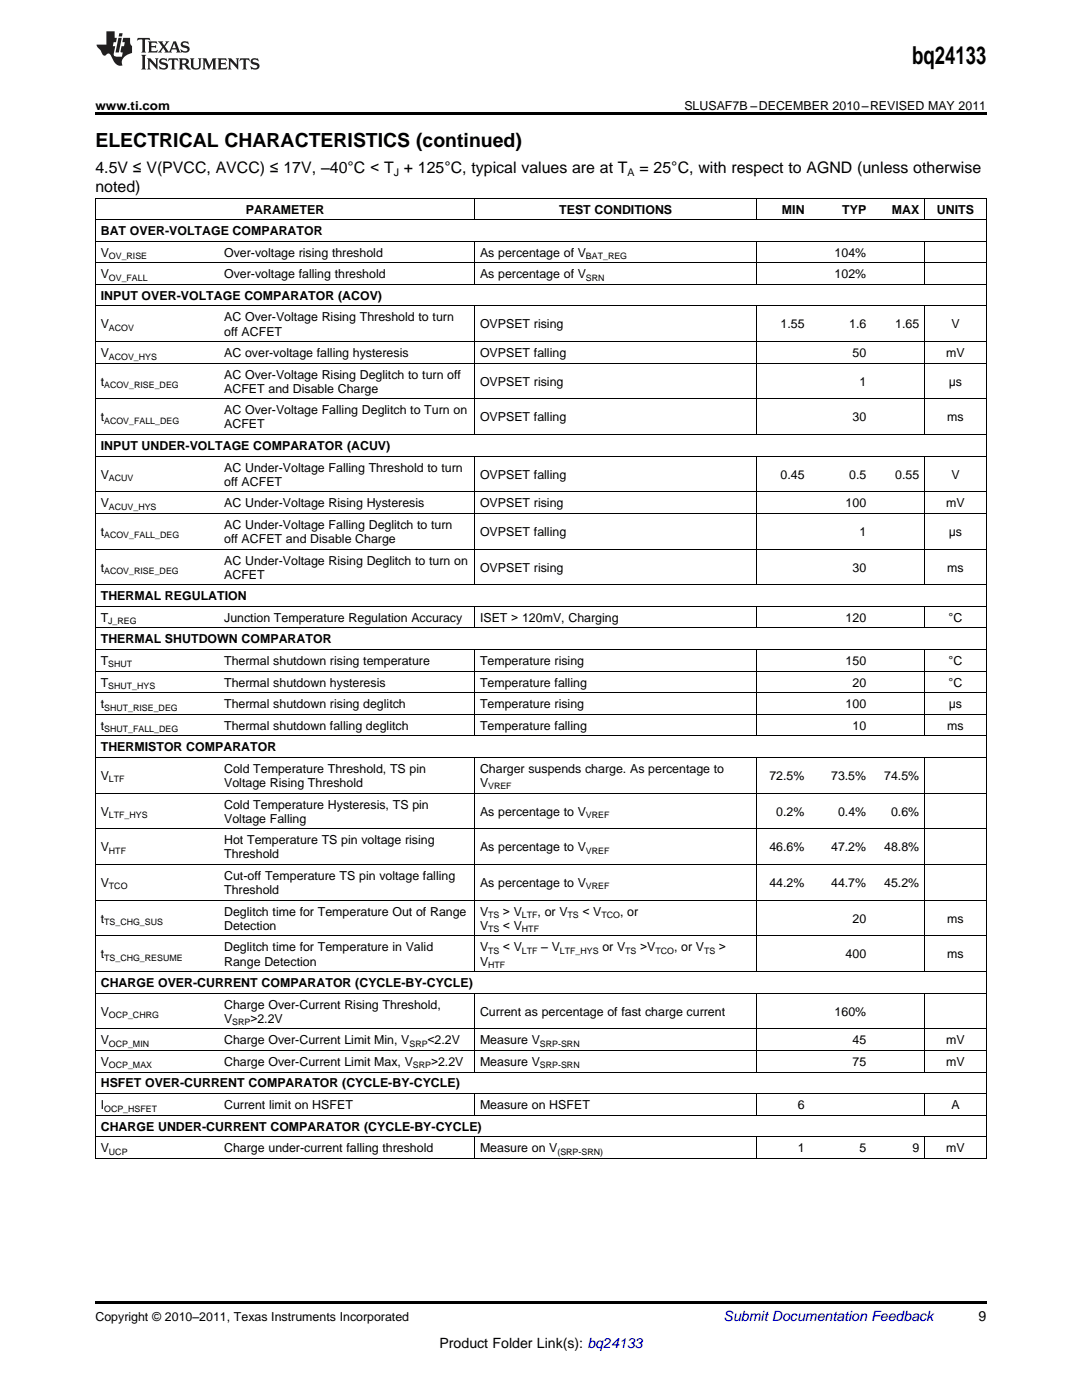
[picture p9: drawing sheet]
<svg xmlns="http://www.w3.org/2000/svg" width="216mm" height="279mm" viewBox="0 0 216 279" stroke-linecap="round" stroke-linejoin="round" font-family="sans-serif">
<defs><g id="words">
<text font-size="4.9" x="182" y="12.8">bq24133</text>
<text font-size="3.9" x="19" y="29.3">ELECTRICAL CHARACTERISTICS (continued)</text>
<g font-size="3.2">
<text x="19" y="34.4">4.5V ≤ V(PVCC, AVCC) ≤ 17V, –40°C &lt; T + 125°C, typical values are at T</text>
<text x="127.6" y="34.4">= 25°C, with respect to AGND (unless otherwise</text>
<text x="19" y="38.3">noted)</text>
</g>
<text font-size="2.8" fill="#0000c8" x="144.4" y="263.6">Submit Documentation Feedback</text>
<g font-size="2.8">
<text x="195.3" y="263.6">9</text>
<text x="87.7" y="269">Product Folder Link(s): bq24133</text>
</g>
<g font-size="2.5">
<text x="19" y="21.9">www.ti.com</text>
<text x="136.6" y="21.9">SLUSAF7B –DECEMBER 2010–REVISED MAY 2011</text>
<text x="20.1" y="46.9">BAT OVER-VOLTAGE COMPARATOR</text>
<text x="49.1" y="42.6">PARAMETER</text>
<text x="111.6" y="42.6">TEST CONDITIONS</text>
<text x="156" y="42.6">MIN</text>
<text x="168.1" y="42.6">TYP</text>
<text x="177.9" y="42.6">MAX</text>
<text x="186.9" y="42.6">UNITS</text>
<text x="20.1" y="51.2">V</text>
<text x="44.7" y="51.2">Over-voltage rising threshold</text>
<text x="95.8" y="51.2">As percentage of V</text>
<text x="166.5" y="51.2">104%</text>
<text x="20.1" y="55.5">V</text>
<text x="20.1" y="59.8">INPUT OVER-VOLTAGE COMPARATOR (ACOV)</text>
<text x="44.7" y="55.5">Over-voltage falling threshold</text>
<text x="95.8" y="55.5">As percentage of V</text>
<text x="166.5" y="55.5">102%</text>
<text x="20.1" y="65.5">V</text>
<text x="44.7" y="64.1">AC Over-Voltage Rising Threshold to turn</text>
<text x="95.8" y="65.5">OVPSET rising</text>
<text x="155.8" y="65.5">1.55</text>
<text x="169.4" y="65.5">1.6</text>
<text x="178.6" y="65.5">1.65</text>
<text x="189.8" y="65.5">V</text>
<text x="20.1" y="71.3">V</text>
<text x="44.7" y="67">off ACFET</text>
<text x="44.7" y="71.3">AC over-voltage falling hysteresis</text>
<text x="95.8" y="71.3">OVPSET falling</text>
<text x="170.1" y="71.3">50</text>
<text x="188.8" y="71.3">mV</text>
<text x="20.1" y="77">t</text>
<text x="44.7" y="75.6">AC Over-Voltage Rising Deglitch to turn off</text>
<text x="95.8" y="77">OVPSET rising</text>
<text x="171.5" y="77">1</text>
<text x="189.3" y="77">µs</text>
<text x="44.7" y="78.4">ACFET and Disable Charge</text>
<text x="44.7" y="82.7">AC Over-Voltage Falling Deglitch to Turn on</text>
<text x="20.1" y="84.1">t</text>
<text x="20.1" y="89.8">INPUT UNDER-VOLTAGE COMPARATOR (ACUV)</text>
<text x="44.7" y="85.5">ACFET</text>
<text x="95.8" y="84.1">OVPSET falling</text>
<text x="170.1" y="84.1">30</text>
<text x="189" y="84.1">ms</text>
<text x="20.1" y="95.5">V</text>
<text x="44.7" y="94.1">AC Under-Voltage Falling Threshold to turn</text>
<text x="95.8" y="95.5">OVPSET falling</text>
<text x="155.8" y="95.5">0.45</text>
<text x="169.4" y="95.5">0.5</text>
<text x="178.6" y="95.5">0.55</text>
<text x="189.8" y="95.5">V</text>
<text x="20.1" y="101.2">V</text>
<text x="44.7" y="96.9">off ACFET</text>
<text x="44.7" y="101.2">AC Under-Voltage Rising Hysteresis</text>
<text x="95.8" y="101.2">OVPSET rising</text>
<text x="168.7" y="101.2">100</text>
<text x="188.8" y="101.2">mV</text>
<text x="20.1" y="107">t</text>
<text x="44.7" y="105.6">AC Under-Voltage Falling Deglitch to turn</text>
<text x="95.8" y="107">OVPSET falling</text>
<text x="171.5" y="107">1</text>
<text x="189.3" y="107">µs</text>
<text x="44.7" y="108.4">off ACFET and Disable Charge</text>
<text x="44.7" y="112.7">AC Under-Voltage Rising Deglitch to turn on</text>
<text x="20.1" y="114.1">t</text>
<text x="20.1" y="119.8">THERMAL REGULATION</text>
<text x="44.7" y="115.5">ACFET</text>
<text x="95.8" y="114.1">OVPSET rising</text>
<text x="170.1" y="114.1">30</text>
<text x="189" y="114.1">ms</text>
<text x="20.1" y="124.1">T</text>
<text x="44.7" y="124.1">Junction Temperature Regulation Accuracy</text>
<text x="95.8" y="124.1">ISET &gt; 120mV, Charging</text>
<text x="168.7" y="124.1">120</text>
<text x="189.3" y="124.1">°C</text>
<text x="20.1" y="128.4">THERMAL SHUTDOWN COMPARATOR</text>
<text x="20.1" y="132.7">T</text>
<text x="20.1" y="137">T</text>
<text x="44.7" y="132.7">Thermal shutdown rising temperature</text>
<text x="44.7" y="137">Thermal shutdown hysteresis</text>
<text x="95.8" y="132.7">Temperature rising</text>
<text x="95.8" y="137">Temperature falling</text>
<text x="168.7" y="132.7">150</text>
<text x="170.1" y="137">20</text>
<text x="189.3" y="132.7">°C</text>
<text x="189.3" y="137">°C</text>
<text x="20.1" y="141.3">t</text>
<text x="44.7" y="141.3">Thermal shutdown rising deglitch</text>
<text x="95.8" y="141.3">Temperature rising</text>
<text x="168.7" y="141.3">100</text>
<text x="189.3" y="141.3">µs</text>
<text x="20.1" y="145.6">t</text>
<text x="20.1" y="149.9">THERMISTOR COMPARATOR</text>
<text x="44.7" y="145.6">Thermal shutdown falling deglitch</text>
<text x="95.8" y="145.6">Temperature falling</text>
<text x="170.1" y="145.6">10</text>
<text x="189" y="145.6">ms</text>
<text x="20.1" y="155.6">V</text>
<text x="44.7" y="154.2">Cold Temperature Threshold, TS pin</text>
<text x="95.8" y="154.2">Charger suspends charge. As percentage to</text>
<text x="153.5" y="155.6">72.5%</text>
<text x="165.8" y="155.6">73.5%</text>
<text x="176.4" y="155.6">74.5%</text>
<text x="44.7" y="157.1">Voltage Rising Threshold</text>
<text x="44.7" y="161.4">Cold Temperature Hysteresis, TS pin</text>
<text x="95.8" y="157.1">V</text>
<text x="20.1" y="162.8">V</text>
<text x="44.7" y="164.2">Voltage Falling</text>
<text x="95.8" y="162.8">As percentage to V</text>
<text x="154.9" y="162.8">0.2%</text>
<text x="167.2" y="162.8">0.4%</text>
<text x="177.8" y="162.8">0.6%</text>
<text x="20.1" y="169.9">V</text>
<text x="44.7" y="168.5">Hot Temperature TS pin voltage rising</text>
<text x="44.7" y="171.3">Threshold</text>
<text x="95.8" y="169.9">As percentage to V</text>
<text x="153.5" y="169.9">46.6%</text>
<text x="165.8" y="169.9">47.2%</text>
<text x="176.4" y="169.9">48.8%</text>
<text x="20.1" y="177">V</text>
<text x="44.7" y="175.6">Cut-off Temperature TS pin voltage falling</text>
<text x="44.7" y="178.4">Threshold</text>
<text x="95.8" y="177">As percentage to V</text>
<text x="153.5" y="177">44.2%</text>
<text x="165.8" y="177">44.7%</text>
<text x="176.4" y="177">45.2%</text>
<text x="20.1" y="184.1">t</text>
<text x="44.7" y="182.7">Deglitch time for Temperature Out of Range</text>
<text x="44.7" y="185.6">Detection</text>
<text x="95.8" y="182.7">V</text>
<text x="95.8" y="185.6">V</text>
<text x="100.4" y="182.7">&gt; V</text>
<text x="100.4" y="185.6">&lt; V</text>
<text x="107.3" y="182.7">, or V</text>
<text x="116.2" y="182.7">&lt; V</text>
<text x="123.7" y="182.7">, or</text>
<text x="170.1" y="184.1">20</text>
<text x="189" y="184.1">ms</text>
<text x="20.1" y="191.3">t</text>
<text x="44.7" y="189.9">Deglitch time for Temperature in Valid</text>
<text x="95.8" y="189.9">V</text>
<text x="100.4" y="189.9">&lt; V</text>
<text x="108" y="189.9">– V</text>
<text x="120.2" y="189.9">or V</text>
<text x="127.7" y="189.9">&gt;V</text>
<text x="134.5" y="189.9">, or V</text>
<text x="143.4" y="189.9">&gt;</text>
<text x="168.7" y="191.3">400</text>
<text x="189" y="191.3">ms</text>
<text x="20.1" y="197">CHARGE OVER-CURRENT COMPARATOR (CYCLE-BY-CYCLE)</text>
<text x="44.7" y="192.7">Range Detection</text>
<text x="95.8" y="192.7">V</text>
<text x="20.1" y="202.7">V</text>
<text x="44.7" y="201.3">Charge Over-Current Rising Threshold,</text>
<text x="95.8" y="202.7">Current as percentage of fast charge current</text>
<text x="166.5" y="202.7">160%</text>
<text x="20.1" y="208.4">V</text>
<text x="44.7" y="204.1">V</text>
<text x="44.7" y="208.4">Charge Over-Current Limit Min, V</text>
<text x="50" y="204.1">&gt;2.2V</text>
<text x="85.3" y="208.4">&lt;2.2V</text>
<text x="95.8" y="208.4">Measure V</text>
<text x="170.1" y="208.4">45</text>
<text x="188.8" y="208.4">mV</text>
<text x="20.1" y="212.7">V</text>
<text x="44.7" y="212.7">Charge Over-Current Limit Max, V</text>
<text x="86" y="212.7">&gt;2.2V</text>
<text x="95.8" y="212.7">Measure V</text>
<text x="170.1" y="212.7">75</text>
<text x="188.8" y="212.7">mV</text>
<text x="20.1" y="217">HSFET OVER-CURRENT COMPARATOR (CYCLE-BY-CYCLE)</text>
<text x="20.1" y="221.3">I</text>
<text x="44.7" y="221.3">Current limit on HSFET</text>
<text x="95.8" y="221.3">Measure on HSFET</text>
<text x="159.2" y="221.3">6</text>
<text x="189.8" y="221.3">A</text>
<text x="20.1" y="225.6">CHARGE UNDER-CURRENT COMPARATOR (CYCLE-BY-CYCLE)</text>
<text x="20.1" y="229.9">V</text>
<text x="44.7" y="229.9">Charge under-current falling threshold</text>
<text x="95.8" y="229.9">Measure on V</text>
<text x="159.2" y="229.9">1</text>
<text x="171.5" y="229.9">5</text>
<text x="182.1" y="229.9">9</text>
<text x="188.8" y="229.9">mV</text>
<text x="19" y="263.6">Copyright © 2010–2011, Texas Instruments Incorporated</text>
</g>
<g font-size="2.1">
<text x="78.6" y="35.1">J</text>
<text x="125.2" y="35.1">A</text>
</g>
<g font-size="1.8">
<text x="21.7" y="51.7">OV_RISE</text>
<text x="116.9" y="51.7">BAT_REG</text>
<text x="21.7" y="56">OV_FALL</text>
<text x="116.9" y="56">SRN</text>
<text x="21.7" y="66">ACOV</text>
<text x="21.7" y="71.8">ACOV_HYS</text>
<text x="20.8" y="77.5">ACOV_RISE_DEG</text>
<text x="20.8" y="84.6">ACOV_FALL_DEG</text>
<text x="21.7" y="96">ACUV</text>
<text x="21.7" y="101.7">ACUV_HYS</text>
<text x="20.8" y="107.5">ACOV_FALL_DEG</text>
<text x="20.8" y="114.6">ACOV_RISE_DEG</text>
<text x="21.6" y="124.6">J_REG</text>
<text x="21.6" y="133.2">SHUT</text>
<text x="21.6" y="137.5">SHUT_HYS</text>
<text x="20.8" y="141.8">SHUT_RISE_DEG</text>
<text x="20.8" y="146.1">SHUT_FALL_DEG</text>
<text x="21.7" y="156.1">LTF</text>
<text x="97.4" y="157.6">VREF</text>
<text x="21.7" y="163.3">LTF_HYS</text>
<text x="116.9" y="163.3">VREF</text>
<text x="21.7" y="170.4">HTF</text>
<text x="116.9" y="170.4">VREF</text>
<text x="21.7" y="177.5">TCO</text>
<text x="116.9" y="177.5">VREF</text>
<text x="20.8" y="184.6">TS_CHG_SUS</text>
<text x="97.4" y="183.2">TS</text>
<text x="104.1" y="183.2">LTF</text>
<text x="113.2" y="183.2">TS</text>
<text x="120" y="183.2">TCO</text>
<text x="20.8" y="191.8">TS_CHG_RESUME</text>
<text x="97.4" y="186.1">TS</text>
<text x="97.4" y="190.4">TS</text>
<text x="104.1" y="186.1">HTF</text>
<text x="104.1" y="190.4">LTF</text>
<text x="111.7" y="190.4">LTF_HYS</text>
<text x="124.7" y="190.4">TS</text>
<text x="130.8" y="190.4">TCO</text>
<text x="140.5" y="190.4">TS</text>
<text x="97.4" y="193.2">HTF</text>
<text x="21.7" y="203.2">OCP_CHRG</text>
<text x="21.7" y="208.9">OCP_MIN</text>
<text x="46.4" y="204.6">SRP</text>
<text x="81.7" y="208.9">SRP</text>
<text x="107.7" y="208.9">SRP-SRN</text>
<text x="21.7" y="213.2">OCP_MAX</text>
<text x="82.4" y="213.2">SRP</text>
<text x="107.7" y="213.2">SRP-SRN</text>
<text x="20.8" y="221.8">OCP_HSFET</text>
<text x="21.7" y="230.4">UCP</text>
<text x="111.2" y="230.4">(SRP-SRN)</text>
</g>
</g></defs>
<g fill="#231f20">
<path d="M27.5 7.6l-.1 .5 .4-.2h.6v.1v2.1l-.2 .4h1l-.3-.4v-2.1l.1-.1h.5l.5 .2-.2-.5zM29.5 8.3l.2 .3v1.5l-.2 .4h1.8l.2-.6a1.04 1.04 0 0 1-1.3 .2v-.7h.6l.3 .2v-.6l-.3 .2h-.6v-.6l.8-.1 .4 .3-.2-.5zM31.5 8.3l.9 1.1-.9 1.1h.8l-.2-.2 .5-.7 .4 .7-.2 .2h1.5l-.1-.2 .1-.4h.9l.1 .4-.2 .2h1l-.3-.3-.7-1.9h-.5l-.9 2-.8-1 .9-1h-.8l.1 .3-.3 .5-.4-.6 .2-.2zM34.7 8.6l.4 1h-.7zM36.3 8.4a.63 .63 0 0 0-.2 .7 .63 .63 0 0 0 .6 .4l.6 .2 .1 .2a.75 .75 0 0 1-.7 .4 .75 .75 0 0 1-.6-.5l.1 .7 .1-.1a1.11 1.11 0 0 0 1.5-.6 1.13 1.13 0 0 0-1.2-.8l-.1-.4a1.04 1.04 0 0 1 1.2 .2l-.2-.5-.1 .1-.5-.2zM28.2 10.9l.2 .4v2.2l-.2 .4h1l-.3-.4v-2.2l.3-.4zM29.3 11.6l.3 .4v1.5l-.3 .4h.8l-.2-.4v-1.3l1.5 1.7v-1.9l.2-.4h-.7l.2 .4v.9l-1.1-1.3zM32 11.8a.62 .62 0 0 0-.2 .7 .62 .62 0 0 0 .6 .4l.6 .1 .1 .3a.76 .76 0 0 1-.7 .3 .76 .76 0 0 1-.6-.4l.1 .7 .1-.1a1.11 1.11 0 0 0 1.5-.6 1.13 1.13 0 0 0-1.2-.8l-.1-.4a1.04 1.04 0 0 1 1.2 .2l-.2-.6-.1 .1-.5-.1zM33.7 11.6l-.2 .6a.61 .61 0 0 1 .8-.3v1.6l-.2 .4h.9l-.2-.4v-1.6a.63 .63 0 0 1 .8 .3l-.2-.6zM35.6 11.6l.3 .4v1.5l-.3 .4h1l-.2-.2v-.8l.5 .2a.76 .76 0 0 0 1.2 .7l-1-1a.58 .58 0 0 0 .6-.5 .58 .58 0 0 0-.5-.6zM36.4 11.9h.1a.45 .45 0 0 1 .5 .1 .45 .45 0 0 1 .1 .5l-.7 .2zM37.9 11.6l.2 .2a2.17 2.17 0 0 0 .3 1.9 .99 .99 0 0 0 1.6-.6v-1.1l.2-.4h-.7l.2 .2a1.92 1.92 0 0 1-.2 1.8 .6 .6 0 0 1-.9-.5v-1.1l.2-.4zM40.4 11.6l.2 .4v1.5l-.2 .4h.7l-.2-.4v-1.4l.8 1.8 .8-1.8v1.4l-.2 .4h.9l-.2-.4v-1.5l.2-.4h-.8l-.6 1.5-.6-1.5zM43.4 11.6l.2 .4v1.5l-.2 .4h1.8l.2-.6a1.04 1.04 0 0 1-1.3 .1v-.6h.5l.4 .2v-.6l-.4 .2h-.5v-.7h.8l.3 .3-.1-.6zM45.5 11.6l.2 .4v1.5l-.2 .4h.7l-.2-.4v-1.3l1.5 1.7v-1.9l.2-.4h-.7l.2 .4v.9l-1.1-1.3zM47.9 11.6l-.1 .6a.61 .61 0 0 1 .8-.3v1.6l-.3 .4h1l-.3-.4 .1-1.6a.63 .63 0 0 1 .7 .3l-.1-.6zM50.2 11.8a.62 .62 0 0 0-.2 .7 .62 .62 0 0 0 .6 .4l.6 .1 .2 .3a.76 .76 0 0 1-.8 .3 .76 .76 0 0 1-.6-.4l.1 .7 .2-.1a1.11 1.11 0 0 0 1.5-.6 1.13 1.13 0 0 0-1.3-.8l-.1-.4a1.04 1.04 0 0 1 1.2 .2l-.1-.6-.2 .1-.5-.1z"/>
<path d="M21.2 6.3v2.6h-1.9l.1 .4 .7 .9a.91 .91 0 0 0 1 .8 .56 .56 0 0 1 .5-.3 .56 .56 0 0 1 .5 .3l.4 .8a1.53 1.53 0 0 0 1.9 1.2 1.54 1.54 0 0 1 1-2.1l.9-.3v-1.4a1.52 1.52 0 0 1-.3-1.6h-1.4l-.2 .8h.5l-.2 .8h-.4l-.2 1v.2l.4 .1-.2 .8a1.93 1.93 0 0 1-1.6-.3l.3-1.8h-.5l.2-.8h.4l.2-.8h-.4v-1.3zM23.6 7.6l-.6 2.9h.7l.6-2.9zM23.8 6.6l-.1 .7h.6l.2-.7z"/>
</g>
<path d="M19 22.5h177.8v.5h-177.8zM19 259.7h177.8v.5h-177.8z" fill="#000"/>
<g fill="none" stroke="#000" stroke-width=".2">
<path d="M19 39.5h177.8M19.1 39.6v191.6M94.7 39.6v4.3M151 39.6v4.3M184.4 39.6v4.3M196.8 39.6v191.6M19 56.7h177.8M19 52.4h177.8M19 48.1h177.8M19 43.8h177.8M94.7 48.2v8.6M151 48.2v8.6"/>
<path d="M184.4 48.2v8.6M19 79.6h177.8M19 72.5h177.8M19 68.2h177.8M19 61h177.8M94.7 61.1v25.7M151 61.1v25.7M184.4 61.1v25.7M19 98.2h177.8M19 91h177.8M19 86.7h177.8M94.7 91.1v25.7"/>
<path d="M151 91.1v25.7M184.4 91.1v25.7M19 116.7h177.8M19 109.6h177.8M19 102.5h177.8M19 138.2h177.8M19 133.9h177.8M19 129.6h177.8M19 125.3h177.8M19 121h177.8M94.7 121.1v4.3M94.7 129.7v17.2"/>
<path d="M151 121.1v4.3M151 129.7v17.2M184.4 121.1v4.3M184.4 129.7v17.2M19 158.3h177.8M19 151.1h177.8M19 146.8h177.8M19 142.5h177.8M94.7 151.2v42.8M151 151.2v42.8M184.4 151.2v42.8M19 179.7h177.8"/>
<path d="M19 172.5h177.8M19 165.4h177.8M19 198.2h177.8M19 193.9h177.8M19 186.8h177.8M94.7 198.3v15.7M151 198.3v15.7M184.4 198.3v15.7M19 218.2h177.8M19 213.9h177.8M19 209.6h177.8M19 205.3h177.8"/>
<path d="M94.7 218.3v4.3M151 218.3v4.3M184.4 218.3v4.3M19 231.2h177.8M19 226.9h177.8M19 222.5h177.8M94.7 226.9v4.3M151 226.9v4.3M184.4 226.9v4.3"/>
</g>
<use href="#words"/>
</svg>
